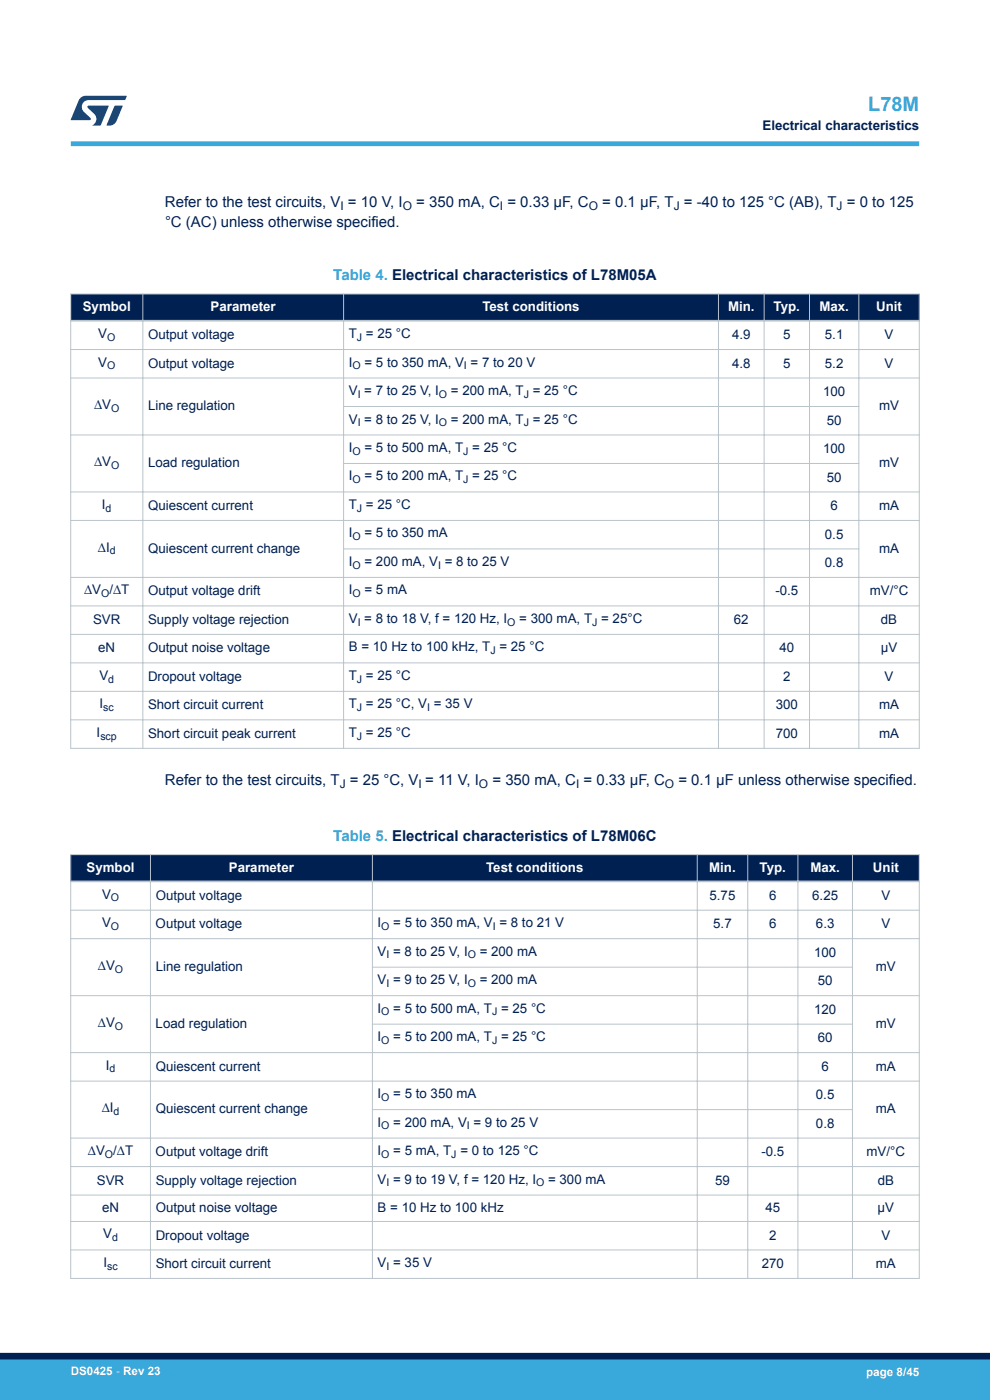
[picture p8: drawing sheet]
<svg xmlns="http://www.w3.org/2000/svg" width="210mm" height="297mm" viewBox="0 0 210 297" stroke-linecap="round" stroke-linejoin="round" font-family="sans-serif">
<defs><g id="words">
<text font-size="4.2" fill="#39a9dc" x="184.2" y="23.5">L78M</text>
<g font-size="3.2" fill="#002052">
<text x="35" y="43.8">Refer to the test circuits, V = 10 V, I</text>
<text x="88.3" y="43.8">= 350 mA, C = 0.33 µF, C</text>
<text x="127.8" y="43.8">= 0.1 µF, T = -40 to 125 °C (AB), T = 0 to 125</text>
<text x="35" y="48.1">°C (AC) unless otherwise specified.</text>
<text x="35" y="166.6">Refer to the test circuits, T = 25 °C, V = 11 V, I</text>
<text x="104.5" y="166.6">= 350 mA, C = 0.33 µF, C</text>
<text x="143.9" y="166.6">= 0.1 µF unless otherwise specified.</text>
</g>
<g font-size="3.2" fill="#39a9dc">
<text x="70.7" y="59.4">Table 4. Electrical characteristics of L78M05A</text>
<text x="70.7" y="178.3">Table 5. Electrical characteristics of L78M06C</text>
</g>
<g font-size="2.8" fill="#002052">
<text x="161.7" y="27.5">Electrical characteristics</text>
<text x="20.8" y="71.7">V</text>
<text x="31.4" y="71.9">Output voltage</text>
<text x="74" y="71.7">T = 25 °C</text>
<text x="155.3" y="71.9">4.9</text>
<text x="166.1" y="71.9">5</text>
<text x="175" y="71.9">5.1</text>
<text x="187.6" y="71.9">V</text>
<text x="20.8" y="77.8">V</text>
<text x="31.4" y="78">Output voltage</text>
<text x="74" y="77.8">I</text>
<text x="77.3" y="77.8">= 5 to 350 mA, V = 7 to 20 V</text>
<text x="155.3" y="78">4.8</text>
<text x="166.1" y="78">5</text>
<text x="175" y="78">5.2</text>
<text x="187.6" y="78">V</text>
<text x="74" y="83.8">V = 7 to 25 V, I</text>
<text x="95.6" y="83.8">= 200 mA, T = 25 °C</text>
<text x="20" y="86.8">∆V</text>
<text x="31.4" y="87">Line regulation</text>
<text x="74" y="89.8">V = 8 to 25 V, I</text>
<text x="95.6" y="89.8">= 200 mA, T = 25 °C</text>
<text x="174.6" y="84">100</text>
<text x="186.5" y="87">mV</text>
<text x="74" y="95.9">I</text>
<text x="77.3" y="95.9">= 5 to 500 mA, T = 25 °C</text>
<text x="175.4" y="90.1">50</text>
<text x="20" y="98.9">∆V</text>
<text x="31.4" y="99.1">Load regulation</text>
<text x="74" y="101.9">I</text>
<text x="77.3" y="101.9">= 5 to 200 mA, T = 25 °C</text>
<text x="174.6" y="96.1">100</text>
<text x="186.5" y="99.1">mV</text>
<text x="21.6" y="108">I</text>
<text x="74" y="108">T = 25 °C</text>
<text x="175.4" y="102.2">50</text>
<text x="31.4" y="108.2">Quiescent current</text>
<text x="176.2" y="108.2">6</text>
<text x="186.5" y="108.2">mA</text>
<text x="20.8" y="117">∆I</text>
<text x="31.4" y="117.3">Quiescent current change</text>
<text x="74" y="114">I</text>
<text x="77.3" y="114">= 5 to 350 mA</text>
<text x="175" y="114.2">0.5</text>
<text x="186.5" y="117.3">mA</text>
<text x="74" y="120.1">I</text>
<text x="77.3" y="120.1">= 200 mA, V = 8 to 25 V</text>
<text x="175" y="120.3">0.8</text>
<text x="17.8" y="126.1">∆V /∆T</text>
<text x="31.4" y="126.3">Output voltage drift</text>
<text x="74" y="126.1">I</text>
<text x="77.3" y="126.1">= 5 mA</text>
<text x="164.5" y="126.3">-0.5</text>
<text x="184.5" y="126.3">mV/°C</text>
<text x="19.7" y="132.4">SVR</text>
<text x="31.4" y="132.4">Supply voltage rejection</text>
<text x="74" y="132.2">V = 8 to 18 V, f = 120 Hz, I</text>
<text x="110.2" y="132.2">= 300 mA, T = 25°C</text>
<text x="155.7" y="132.4">62</text>
<text x="186.9" y="132.4">dB</text>
<text x="20.8" y="138.4">eN</text>
<text x="31.4" y="138.4">Output noise voltage</text>
<text x="74" y="138.2">B = 10 Hz to 100 kHz, T = 25 °C</text>
<text x="165.3" y="138.4">40</text>
<text x="186.8" y="138.4">µV</text>
<text x="21.1" y="144.2">V</text>
<text x="31.4" y="144.5">Dropout voltage</text>
<text x="74" y="144.2">T = 25 °C</text>
<text x="166.1" y="144.5">2</text>
<text x="187.6" y="144.5">V</text>
<text x="21.1" y="150.3">I</text>
<text x="31.4" y="150.5">Short circuit current</text>
<text x="74" y="150.3">T = 25 °C, V = 35 V</text>
<text x="164.5" y="150.5">300</text>
<text x="186.5" y="150.5">mA</text>
<text x="20.5" y="156.3">I</text>
<text x="31.4" y="156.5">Short circuit peak current</text>
<text x="74" y="156.3">T = 25 °C</text>
<text x="164.5" y="156.5">700</text>
<text x="186.5" y="156.5">mA</text>
<text x="21.6" y="190.7">V</text>
<text x="33" y="190.9">Output voltage</text>
<text x="150.5" y="190.9">5.75</text>
<text x="163.2" y="190.9">6</text>
<text x="172.3" y="190.9">6.25</text>
<text x="187" y="190.9">V</text>
<text x="21.6" y="196.7">V</text>
<text x="33" y="196.9">Output voltage</text>
<text x="80.1" y="196.7">I</text>
<text x="83.4" y="196.7">= 5 to 350 mA, V = 8 to 21 V</text>
<text x="151.3" y="196.9">5.7</text>
<text x="163.1" y="196.9">6</text>
<text x="173.1" y="196.9">6.3</text>
<text x="187" y="196.9">V</text>
<text x="80.1" y="202.7">V = 8 to 25 V, I</text>
<text x="101.8" y="202.7">= 200 mA</text>
<text x="172.7" y="203">100</text>
<text x="20.8" y="205.8">∆V</text>
<text x="33" y="206">Line regulation</text>
<text x="80.1" y="208.8">V = 9 to 25 V, I</text>
<text x="101.8" y="208.8">= 200 mA</text>
<text x="173.5" y="209">50</text>
<text x="185.8" y="206">mV</text>
<text x="80.1" y="214.8">I</text>
<text x="83.4" y="214.8">= 5 to 500 mA, T = 25 °C</text>
<text x="172.7" y="215.1">120</text>
<text x="20.8" y="217.9">∆V</text>
<text x="33" y="218.1">Load regulation</text>
<text x="80.1" y="220.9">I</text>
<text x="83.4" y="220.9">= 5 to 200 mA, T = 25 °C</text>
<text x="173.5" y="221.1">60</text>
<text x="185.8" y="218.1">mV</text>
<text x="22.4" y="226.9">I</text>
<text x="33" y="227.1">Quiescent current</text>
<text x="174.3" y="227.1">6</text>
<text x="185.8" y="227.1">mA</text>
<text x="80.1" y="233">I</text>
<text x="83.4" y="233">= 5 to 350 mA</text>
<text x="173.1" y="233.2">0.5</text>
<text x="21.6" y="236">∆I</text>
<text x="33" y="236.2">Quiescent current change</text>
<text x="80.1" y="239">I</text>
<text x="83.4" y="239">= 200 mA, V = 9 to 25 V</text>
<text x="173.1" y="239.2">0.8</text>
<text x="185.8" y="236.2">mA</text>
<text x="18.7" y="245.1">∆V /∆T</text>
<text x="33" y="245.3">Output voltage drift</text>
<text x="80.1" y="245.1">I</text>
<text x="83.4" y="245.1">= 5 mA, T = 0 to 125 °C</text>
<text x="161.5" y="245.3">-0.5</text>
<text x="183.8" y="245.3">mV/°C</text>
<text x="20.6" y="251.3">SVR</text>
<text x="33" y="251.3">Supply voltage rejection</text>
<text x="80.1" y="251.1">V = 9 to 19 V, f = 120 Hz, I</text>
<text x="116.3" y="251.1">= 300 mA</text>
<text x="151.7" y="251.3">59</text>
<text x="186.2" y="251.3">dB</text>
<text x="21.7" y="257.1">eN</text>
<text x="33" y="257.1">Output noise voltage</text>
<text x="80.1" y="257.1">B = 10 Hz to 100 kHz</text>
<text x="162.4" y="257.1">45</text>
<text x="186.2" y="257.1">µV</text>
<text x="21.9" y="262.7">V</text>
<text x="33" y="263">Dropout voltage</text>
<text x="163.1" y="263">2</text>
<text x="187" y="263">V</text>
<text x="21.9" y="268.8">I</text>
<text x="33" y="269">Short circuit current</text>
<text x="80.1" y="268.8">V = 35 V</text>
<text x="161.6" y="269">270</text>
<text x="185.8" y="269">mA</text>
</g>
<g font-size="2.8" fill="#fff">
<text x="17.6" y="66">Symbol</text>
<text x="44.7" y="66">Parameter</text>
<text x="102.3" y="66">Test conditions</text>
<text x="154.4" y="66">Min.</text>
<text x="164.1" y="66">Typ.</text>
<text x="173.8" y="66">Max.</text>
<text x="185.8" y="66">Unit</text>
<text x="18.4" y="184.9">Symbol</text>
<text x="48.6" y="184.9">Parameter</text>
<text x="103.1" y="184.9">Test conditions</text>
<text x="150.4" y="184.9">Min.</text>
<text x="161.1" y="184.9">Typ.</text>
<text x="171.9" y="184.9">Max.</text>
<text x="185.2" y="184.9">Unit</text>
</g>
<g font-size="2.5" fill="#002052">
<text x="72.2" y="44.5">I</text>
<text x="85.4" y="44.5">O</text>
<text x="106" y="44.5">I</text>
<text x="124.9" y="44.5">O</text>
<text x="142.9" y="44.5">J</text>
<text x="177.5" y="44.5">J</text>
<text x="72.1" y="167.2">J</text>
<text x="88.8" y="167.2">I</text>
<text x="101.6" y="167.2">O</text>
<text x="122.2" y="167.2">I</text>
<text x="141.1" y="167.2">O</text>
</g>
<g font-size="2.5" fill="#fff">
<text x="15" y="291.6">DS0425 - Rev 23</text>
<text x="183.7" y="291.9">page 8/45</text>
</g>
<g font-size="2.3" fill="#002052">
<text x="22.7" y="72.3">O</text>
<text x="75.7" y="72.3">J</text>
<text x="22.7" y="78.3">O</text>
<text x="74.8" y="78.3">O</text>
<text x="98.4" y="78.3">I</text>
<text x="23.6" y="87.4">O</text>
<text x="75.9" y="84.4">I</text>
<text x="93.1" y="84.4">O</text>
<text x="111.1" y="84.4">J</text>
<text x="75.9" y="90.4">I</text>
<text x="93.1" y="90.4">O</text>
<text x="111.1" y="90.4">J</text>
<text x="23.6" y="99.5">O</text>
<text x="74.8" y="96.5">O</text>
<text x="98.3" y="96.5">J</text>
<text x="74.8" y="102.5">O</text>
<text x="98.3" y="102.5">J</text>
<text x="22.4" y="108.5">d</text>
<text x="75.7" y="108.5">J</text>
<text x="23.3" y="117.6">d</text>
<text x="74.8" y="114.6">O</text>
<text x="74.8" y="120.6">O</text>
<text x="92.9" y="120.6">I</text>
<text x="21.5" y="126.7">O</text>
<text x="74.8" y="126.7">O</text>
<text x="75.9" y="132.7">I</text>
<text x="107.6" y="132.7">O</text>
<text x="125.6" y="132.7">J</text>
<text x="104" y="138.8">J</text>
<text x="23" y="144.8">d</text>
<text x="75.7" y="144.8">J</text>
<text x="21.9" y="150.8">sc</text>
<text x="75.7" y="150.8">J</text>
<text x="90.6" y="150.8">I</text>
<text x="21.3" y="156.9">scp</text>
<text x="75.7" y="156.9">J</text>
<text x="23.5" y="191.2">O</text>
<text x="23.5" y="197.3">O</text>
<text x="80.9" y="197.3">O</text>
<text x="104.5" y="197.3">I</text>
<text x="82" y="203.3">I</text>
<text x="99.2" y="203.3">O</text>
<text x="24.4" y="206.3">O</text>
<text x="82" y="209.4">I</text>
<text x="99.2" y="209.4">O</text>
<text x="80.9" y="215.4">O</text>
<text x="104.4" y="215.4">J</text>
<text x="24.4" y="218.4">O</text>
<text x="80.9" y="221.4">O</text>
<text x="104.4" y="221.4">J</text>
<text x="23.2" y="227.5">d</text>
<text x="80.9" y="233.5">O</text>
<text x="24.1" y="236.6">d</text>
<text x="80.9" y="239.6">O</text>
<text x="99" y="239.6">I</text>
<text x="22.3" y="245.6">O</text>
<text x="80.9" y="245.6">O</text>
<text x="95.7" y="245.6">J</text>
<text x="82" y="251.7">I</text>
<text x="113.7" y="251.7">O</text>
<text x="23.8" y="263.3">d</text>
<text x="22.7" y="269.3">sc</text>
<text x="82" y="269.3">I</text>
</g>
</g></defs>
<g fill="#002052">
<path d="M15 62.4h180v5.6h-180z" fill-rule="evenodd"/>
<path d="M15 62.4h180v5.6h-180z" fill-rule="evenodd"/>
</g>
<g fill="none" stroke="#b9c4ca" stroke-width=".21">
<path d="M14.9 62.4h180.2M14.9 74.1h180.2M15 62.3v96.6M30.3 62.3v96.6M72.9 62.3v96.6M152.4 62.3v96.6M162.1 62.3v96.6M171.7 62.3v96.6M182.2 62.3v96.6M195 62.3v96.6M14.9 80.2h180.2M14.9 92.3h180.2"/>
<path d="M72.8 86.2h109.5M72.8 98.3h109.5M14.9 104.4h180.2M14.9 110.4h180.2M72.8 116.5h109.5M14.9 122.5h180.2M14.9 128.5h180.2M14.9 134.6h180.2M14.9 140.6h180.2M14.9 146.7h180.2M14.9 152.7h180.2M14.9 158.8h180.2"/>
</g>
<path d="M14.9 68h180.2" fill="none" stroke="#b9c4ca" stroke-width=".35"/>
<g fill="#002052">
<path d="M15 181.3h180v5.7h-180z" fill-rule="evenodd"/>
<path d="M15 181.3h180v5.7h-180z" fill-rule="evenodd"/>
</g>
<g fill="none" stroke="#b9c4ca" stroke-width=".21">
<path d="M14.9 181.3h180.2M14.9 193.1h180.2M14.9 199.1h180.2M15 181.2v90.1M31.9 181.2v90.1M79 181.2v90.1M147.9 181.2v90.1M158.6 181.2v90.1M169.3 181.2v90.1M180.8 181.2v90.1M195 181.2v90.1M14.9 211.2h180.2"/>
<path d="M78.9 205.2h102M78.9 217.3h102M14.9 223.3h180.2M14.9 229.4h180.2M78.9 235.4h102M14.9 241.4h180.2M14.9 247.5h180.2M14.9 253.5h180.2M14.9 259.1h180.2M14.9 265.2h180.2M14.9 271.2h180.2"/>
</g>
<path d="M14.9 187h180.2" fill="none" stroke="#b9c4ca" stroke-width=".35"/>
<path d="M15 30.5h180" fill="none" stroke="#39a9dc" stroke-width="1"/>
<g fill="#005288">
<path d="M17.1 20.7l1.1-.4 8.7 .1-.4 .8h-7.6a1.45 1.45 0 0 0-1.4 .9 1.45 1.45 0 0 0 .2 1.6l1.5 1.3v.4l-4.2 .1 1.7-4.2z"/>
<path d="M24.3 22.4l1.7 .1-1.3 3.2a1.6 1.6 0 0 1-1.5 .9l-.6-.1z"/>
<path d="M18.6 22.5h4.5l-1.8 4.1h-1.7a1.54 1.54 0 0 0 .4-2.4l-1.4-1.3z"/>
</g>
<g fill="#39a9dc">
<path d="M0 288.4h210v8.6h-210z" fill-rule="evenodd"/>
<path d="M-.1 288.4h210.2v4.4h-210.2z" fill-rule="evenodd"/>
</g>
<path d="M0 287.7h210" fill="none" stroke="#002052" stroke-width="1.4"/>
<use href="#words"/>
</svg>
